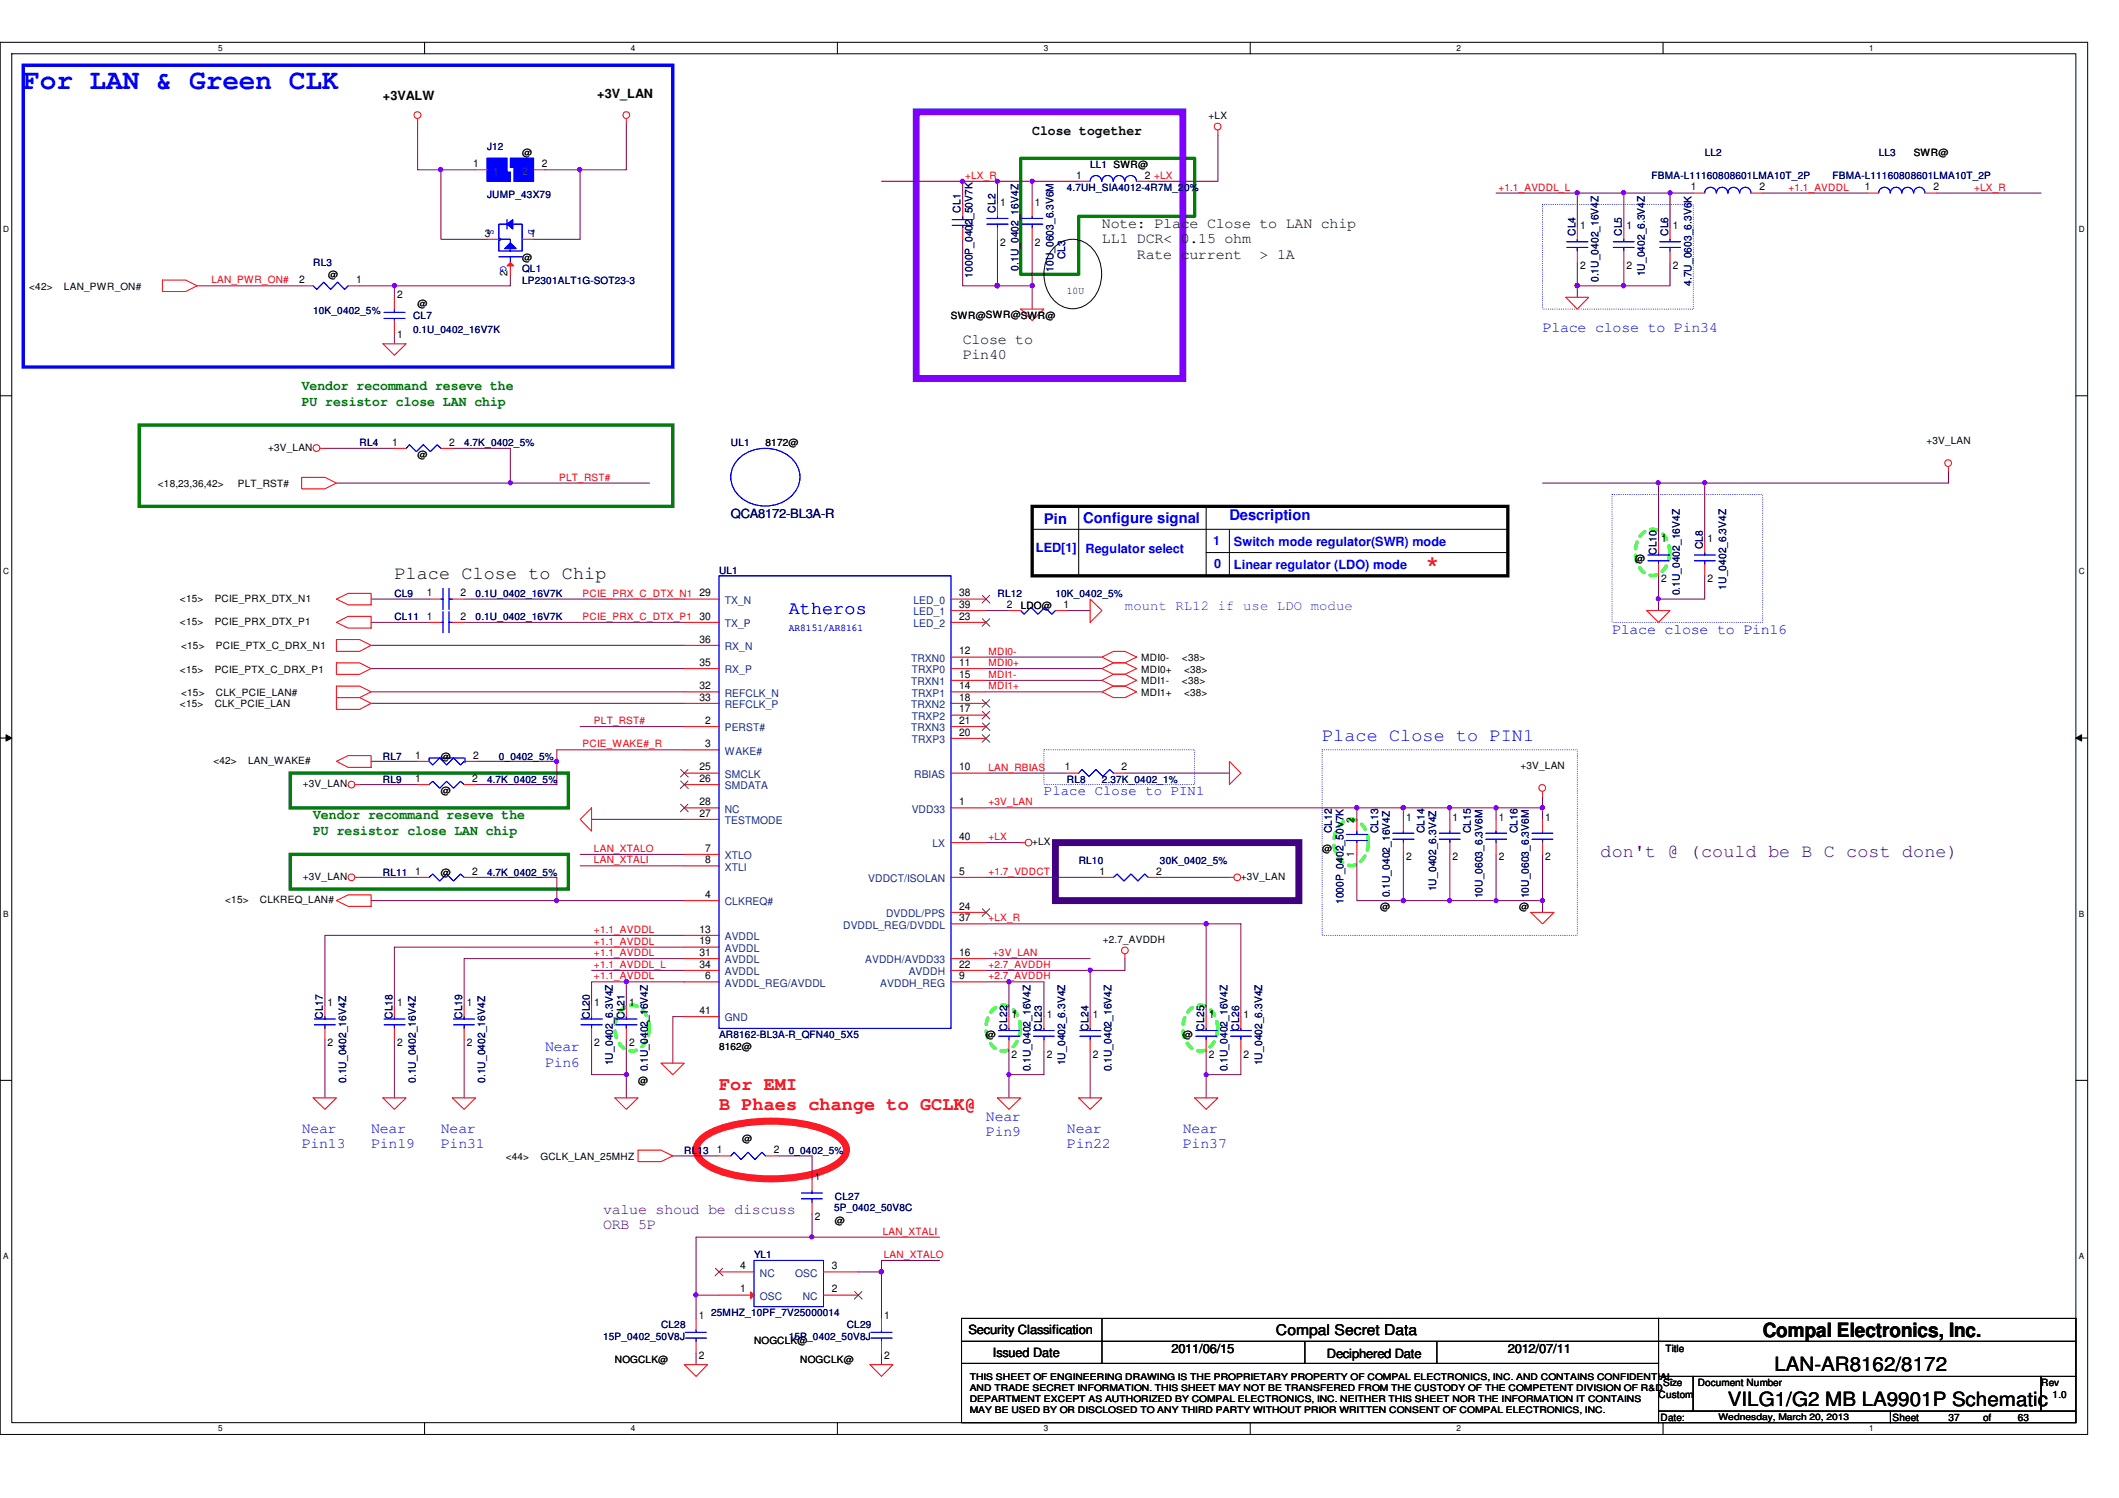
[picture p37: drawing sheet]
<svg xmlns="http://www.w3.org/2000/svg" width="297mm" height="210mm" viewBox="0 0 297 210" stroke-linecap="round" stroke-linejoin="round" font-family="sans-serif">
<defs><g id="words">
<text font-size="4.4" fill="#f00" x="200" y="81.3">*</text>
<text font-size="3.9" fill="#00f" x="3.3" y="12.4">For LAN &amp; Green CLK</text>
<g font-size="2.8">
<text x="247.1" y="187.3">Compal Electronics, Inc.</text>
<text x="242.2" y="197">VILG1/G2 MB LA9901P Schematic</text>
<text x="248.7" y="192.1">LAN-AR8162/8172</text>
</g>
<text font-size="2.6" x="55.3" y="81.2">Place Close to Chip</text>
<g font-size="2.6" fill="#00f">
<text x="110.6" y="86">Atheros</text>
<text x="185.3" y="103.9">Place Close to PIN1</text>
</g>
<text font-size="2.6" fill="#400080" x="224.4" y="120.1">don't @ (could be B C cost done)</text>
<g font-size="2.6" fill="#f00">
<text x="100.8" y="152.7">For EMI</text>
<text x="100.8" y="155.6">B Phaes change to GCLK@</text>
</g>
<g font-size="2.1">
<text x="154.5" y="31.9">Note: Place Close to LAN chip</text>
<text x="154.5" y="34.1">LL1 DCR&lt; 0.15 ohm</text>
<text x="159.4" y="36.2">Rate current</text>
<text x="176.6" y="36.2">&gt; 1A</text>
<text x="135" y="48.2">Close to</text>
<text x="135" y="50.3">Pin40</text>
<text x="178.9" y="187.1">Compal Secret Data</text>
</g>
<g font-size="2.1" fill="#00f">
<text x="216.2" y="46.5">Place close to Pin34</text>
<text x="146.3" y="73.5">Pin</text>
<text x="151.8" y="73.3">Configure signal</text>
<text x="172.3" y="72.9">Description</text>
<text x="226" y="88.8">Place close to Pin16</text>
<text x="76.4" y="147.3">Near</text>
<text x="76.4" y="149.5">Pin6</text>
<text x="42.3" y="158.7">Near</text>
<text x="42.3" y="160.9">Pin13</text>
<text x="52" y="158.7">Near</text>
<text x="52" y="160.9">Pin19</text>
<text x="61.8" y="158.7">Near</text>
<text x="61.8" y="160.9">Pin31</text>
<text x="138.2" y="157.1">Near</text>
<text x="138.2" y="159.2">Pin9</text>
<text x="149.6" y="158.7">Near</text>
<text x="149.6" y="160.9">Pin22</text>
<text x="165.8" y="158.7">Near</text>
<text x="165.8" y="160.9">Pin37</text>
</g>
<g font-size="2.1" fill="#400080">
<text x="84.5" y="170.1">value shoud be discuss</text>
<text x="84.5" y="172.3">ORB 5P</text>
</g>
<text font-size="1.9" x="144.7" y="18.9">Close together</text>
<g font-size="1.9" fill="#008000">
<text x="42.3" y="54.7">Vendor recommand reseve the</text>
<text x="42.3" y="56.9">PU resistor close LAN chip</text>
<text x="43.9" y="114.8">Vendor recommand reseve the</text>
<text x="43.9" y="117">PU resistor close LAN chip</text>
</g>
<text font-size="1.9" fill="#8000ff" x="157.7" y="85.5">mount RL12 if use LDO modue</text>
<text font-size="1.9" fill="#00f" x="146.3" y="111.5">Place Close to PIN1</text>
<g font-size="1.8">
<text x="53.7" y="14.1">+3VALW</text>
<text x="83.7" y="13.8">+3V_LAN</text>
<text x="135.8" y="187">Security Classification</text>
<text x="139.2" y="190.1">Issued Date</text>
<text x="164.2" y="189.6">2011/06/15</text>
<text x="186" y="190.2">Deciphered Date</text>
<text x="211.4" y="189.6">2012/07/11</text>
</g>
<text font-size="1.8" fill="#000080" x="102.4" y="72.6">QCA8172-BL3A-R</text>
<g font-size="1.8" fill="#00f">
<text x="145.2" y="77.3">LED[1]</text>
<text x="152.2" y="77.5">Regulator select</text>
<text x="170" y="76.3">1</text>
<text x="173" y="76.5">Switch mode regulator(SWR) mode</text>
<text x="170.2" y="79.6">0</text>
<text x="173" y="79.8">Linear regulator (LDO) mode</text>
</g>
<g font-size="1.5">
<text x="66.3" y="23.4">1</text>
<text x="75.9" y="23.4">2</text>
<text x="140.2" y="28.8">1</text>
<text x="145.1" y="28.8">1</text>
<text x="150.9" y="25">1</text>
<text x="160.5" y="25">2 +LX</text>
<text x="237" y="26.7">1</text>
<text x="246.6" y="26.7">2</text>
<text x="261.4" y="26.7">1</text>
<text x="271" y="26.7">2</text>
<text x="68" y="33.1">3</text>
<text x="74.3" y="33.1">1</text>
<text x="140.2" y="34.4">2</text>
<text x="145.1" y="34.4">2</text>
<text x="221.5" y="32">1</text>
<text x="228" y="32">1</text>
<text x="234.5" y="32">1</text>
<text x="41.9" y="39.7">2</text>
<text x="49.9" y="39.7">1</text>
<text x="55.7" y="41.8">2</text>
<text x="71.2" y="38.7" transform="rotate(-90 71.2 38.7)">2</text>
<text x="221.5" y="37.7">2</text>
<text x="228" y="37.7">2</text>
<text x="234.5" y="37.7">2</text>
<text x="55.7" y="47.4">1</text>
<text x="55" y="62.4">1</text>
<text x="62.9" y="62.4">2</text>
<text x="232.9" y="75.9">1</text>
<text x="239.3" y="75.9">1</text>
<text x="59.9" y="83.6">1</text>
<text x="64.6" y="83.6">2</text>
<text x="98" y="83.6">29</text>
<text x="134.4" y="83.6">38</text>
<text x="232.9" y="81.6">2</text>
<text x="239.3" y="81.6">2</text>
<text x="59.9" y="86.8">1</text>
<text x="64.6" y="86.8">2</text>
<text x="98" y="86.8">30</text>
<text x="134.4" y="85.2">39</text>
<text x="134.4" y="86.8">23</text>
<text x="141.1" y="85.2">2</text>
<text x="149.1" y="85.2">1</text>
<text x="98" y="93.3">35</text>
<text x="98" y="90">36</text>
<text x="134.4" y="91.7">12</text>
<text x="134.4" y="95">15</text>
<text x="134.4" y="93.3">11</text>
<text x="98" y="98.2">33</text>
<text x="98" y="96.6">32</text>
<text x="98.8" y="101.4">2</text>
<text x="134.4" y="98.2">18</text>
<text x="134.4" y="101.4">21</text>
<text x="134.4" y="96.6">14</text>
<text x="134.4" y="99.8">17</text>
<text x="58.2" y="106.3">1</text>
<text x="66.3" y="106.3">2</text>
<text x="98" y="107.9">25</text>
<text x="98.8" y="104.7">3</text>
<text x="134.4" y="107.9">10</text>
<text x="134.4" y="103.1">20</text>
<text x="149.3" y="107.9">1</text>
<text x="157.2" y="107.9">2</text>
<text x="58.2" y="109.6">1</text>
<text x="66.2" y="109.6">2</text>
<text x="98" y="112.8">28</text>
<text x="98" y="109.6">26</text>
<text x="134.4" y="112.8">1</text>
<text x="98" y="114.4">27</text>
<text x="98.8" y="119.3">7</text>
<text x="134.4" y="117.7">40</text>
<text x="189.8" y="115.3" transform="rotate(-90 189.8 115.3)">2</text>
<text x="197.1" y="115">1</text>
<text x="203.6" y="115">1</text>
<text x="210.1" y="115">1</text>
<text x="216.6" y="115">1</text>
<text x="58.2" y="122.6">1</text>
<text x="66.2" y="122.6">2</text>
<text x="98.8" y="125.8">4</text>
<text x="98.8" y="120.9">8</text>
<text x="134.4" y="122.6">5</text>
<text x="154.1" y="122.6">1</text>
<text x="162.1" y="122.6">2</text>
<text x="189.8" y="120" transform="rotate(-90 189.8 120)">1</text>
<text x="197.1" y="120.6">2</text>
<text x="203.6" y="120.6">2</text>
<text x="210.1" y="120.6">2</text>
<text x="216.6" y="120.6">2</text>
<text x="98" y="130.7">13</text>
<text x="134.4" y="127.5">24</text>
<text x="134.4" y="129.1">37</text>
<text x="98" y="133.9">31</text>
<text x="98" y="135.6">34</text>
<text x="98" y="132.3">19</text>
<text x="98.8" y="137.2">6</text>
<text x="134.4" y="137.2">9</text>
<text x="134.4" y="135.6">22</text>
<text x="134.4" y="133.9">16</text>
<text x="45.9" y="141">1</text>
<text x="55.7" y="141">1</text>
<text x="65.4" y="141">1</text>
<text x="83.3" y="141">1</text>
<text x="88.2" y="141">1</text>
<text x="98" y="142.1">41</text>
<text x="141.8" y="142.6">1</text>
<text x="146.7" y="142.6">1</text>
<text x="153.2" y="142.6">1</text>
<text x="169.5" y="142.6">1</text>
<text x="174.3" y="142.6">1</text>
<text x="45.9" y="146.6">2</text>
<text x="55.7" y="146.6">2</text>
<text x="65.4" y="146.6">2</text>
<text x="83.3" y="146.6">2</text>
<text x="88.2" y="146.6">2</text>
<text x="141.8" y="148.2">2</text>
<text x="146.7" y="148.2">2</text>
<text x="153.2" y="148.2">2</text>
<text x="169.5" y="148.2">2</text>
<text x="174.3" y="148.2">2</text>
<text x="100.5" y="161.6">1</text>
<text x="108.5" y="161.6">2</text>
<text x="114.2" y="165.4">1</text>
<text x="114.2" y="171">2</text>
<text x="103.8" y="177.8">4</text>
<text x="116.6" y="177.8">3</text>
<text x="98" y="184.9">1</text>
<text x="103.8" y="181.1">1</text>
<text x="116.6" y="181.1">2</text>
<text x="123.9" y="184.9">1</text>
<text x="98" y="190.5">2</text>
<text x="123.9" y="190.5">2</text>
</g>
<g font-size="1.5" fill="#004080">
<text x="69.1" y="24.5">1</text>
<text x="73.2" y="24.5">2</text>
<text x="101.6" y="87.9">TX_P</text>
<text x="101.6" y="84.6">TX_N</text>
<text x="128.1" y="84.6">LED_0</text>
<text x="128.1" y="86.2">LED_1</text>
<text x="128.1" y="87.9">LED_2</text>
<text x="101.6" y="94.4">RX_P</text>
<text x="101.6" y="91.1">RX_N</text>
<text x="127.7" y="92.8">TRXN0</text>
<text x="127.8" y="94.4">TRXP0</text>
<text x="101.6" y="99.2">REFCLK_P</text>
<text x="101.6" y="97.6">REFCLK_N</text>
<text x="127.7" y="96">TRXN1</text>
<text x="127.7" y="99.2">TRXN2</text>
<text x="127.8" y="97.6">TRXP1</text>
<text x="127.8" y="100.9">TRXP2</text>
<text x="101.6" y="105.7">WAKE#</text>
<text x="101.6" y="102.5">PERST#</text>
<text x="127.7" y="102.5">TRXN3</text>
<text x="127.8" y="104.1">TRXP3</text>
<text x="101.6" y="113.9">NC</text>
<text x="101.6" y="109">SMCLK</text>
<text x="101.6" y="110.6">SMDATA</text>
<text x="127.8" y="113.9">VDD33</text>
<text x="128.1" y="109">RBIAS</text>
<text x="101.6" y="115.5">TESTMODE</text>
<text x="130.7" y="118.7">LX</text>
<text x="101.6" y="120.4">XTLO</text>
<text x="101.6" y="122">XTLI</text>
<text x="121.7" y="123.6">VDDCT/ISOLAN</text>
<text x="101.6" y="126.9">CLKREQ#</text>
<text x="101.6" y="131.7">AVDDL</text>
<text x="118.2" y="130.1">DVDDL_REG/DVDDL</text>
<text x="124.2" y="128.5">DVDDL/PPS</text>
<text x="101.6" y="135">AVDDL</text>
<text x="101.6" y="136.7">AVDDL</text>
<text x="101.6" y="133.4">AVDDL</text>
<text x="121.3" y="135">AVDDH/AVDD33</text>
<text x="127.4" y="136.7">AVDDH</text>
<text x="101.6" y="138.3">AVDDL_REG/AVDDL</text>
<text x="101.6" y="143.1">GND</text>
<text x="123.4" y="138.3">AVDDH_REG</text>
<text x="106.5" y="178.9">NC</text>
<text x="111.5" y="178.9">OSC</text>
<text x="106.5" y="182.2">OSC</text>
<text x="112.5" y="182.2">NC</text>
</g>
<g font-size="1.4">
<text x="169.4" y="16.7">+LX</text>
<text x="73.2" y="21.9">@</text>
<text x="268.3" y="21.9">SWR@</text>
<text x="4.1" y="40.6">&lt;42&gt;</text>
<text x="9" y="40.6">LAN_PWR_ON#</text>
<text x="46" y="38.9">@</text>
<text x="73.2" y="36.5">@</text>
<text x="149.6" y="41.2">10U</text>
<text x="58.5" y="43">@</text>
<text x="133.3" y="44.7">SWR@SWR@SWR@</text>
<text x="37.6" y="63.2">+3V_LAN</text>
<text x="58.5" y="64.2">@</text>
<text x="107.3" y="62.5">8172@</text>
<text x="270" y="62.2">+3V_LAN</text>
<text x="22.1" y="68.2">&lt;18,23,36,42&gt;</text>
<text x="33.4" y="68.2">PLT_RST#</text>
<text x="229.2" y="78.8">@</text>
<text x="25.2" y="84.3">&lt;15&gt;</text>
<text x="25.2" y="87.6">&lt;15&gt;</text>
<text x="30.1" y="84.3">PCIE_PRX_DTX_N1</text>
<text x="30.1" y="87.6">PCIE_PRX_DTX_P1</text>
<text x="143.1" y="85.3">LDO@</text>
<text x="25.2" y="94.2">&lt;15&gt;</text>
<text x="25.4" y="91">&lt;15&gt;</text>
<text x="30.1" y="94.2">PCIE_PTX_C_DRX_P1</text>
<text x="30.3" y="91">PCIE_PTX_C_DRX_N1</text>
<text x="160" y="92.6">MDI0-</text>
<text x="160" y="94.2">MDI0+</text>
<text x="160" y="95.8">MDI1-</text>
<text x="165.7" y="92.6">&lt;38&gt;</text>
<text x="165.7" y="95.8">&lt;38&gt;</text>
<text x="166" y="94.2">&lt;38&gt;</text>
<text x="25.2" y="99.1">&lt;15&gt;</text>
<text x="25.4" y="97.5">&lt;15&gt;</text>
<text x="30.1" y="99.1">CLK_PCIE_LAN</text>
<text x="30.3" y="97.5">CLK_PCIE_LAN#</text>
<text x="160" y="97.5">MDI1+</text>
<text x="166" y="97.5">&lt;38&gt;</text>
<text x="29.9" y="107.1">&lt;42&gt;</text>
<text x="34.8" y="107.1">LAN_WAKE#</text>
<text x="61.8" y="106.4">@</text>
<text x="213.1" y="107.7">+3V_LAN</text>
<text x="42.5" y="110.3">+3V_LAN</text>
<text x="61.8" y="111.3">@</text>
<text x="144.7" y="118.4">+LX</text>
<text x="185.3" y="119.4">@</text>
<text x="42.5" y="123.3">+3V_LAN</text>
<text x="61.8" y="122.7">@</text>
<text x="173.9" y="123.3">+3V_LAN</text>
<text x="31.6" y="126.6">&lt;15&gt;</text>
<text x="36.4" y="126.6">CLKREQ_LAN#</text>
<text x="193.5" y="127.6">@</text>
<text x="213" y="127.6">@</text>
<text x="154.6" y="132.1">+2.7_AVDDH</text>
<text x="100.8" y="147.1">8162@</text>
<text x="138.2" y="145.5">@</text>
<text x="165.8" y="145.5">@</text>
<text x="89.4" y="151.9">@</text>
<text x="104.1" y="160.1">@</text>
<text x="70.9" y="162.5">&lt;44&gt;</text>
<text x="75.8" y="162.5">GCLK_LAN_25MHZ</text>
<text x="117" y="171.4">@</text>
<text x="86.2" y="191">NOGCLK@</text>
<text x="105.7" y="188.3">NOGCLK@</text>
<text x="112.2" y="191">NOGCLK@</text>
<text x="233.5" y="189.5">Title</text>
<text x="232.5" y="195.8">Custom</text>
<text x="233.1" y="194.2">Size</text>
<text x="238" y="194.2">Document Number</text>
<text x="286.1" y="194.2">Rev</text>
<text x="287.7" y="195.8">1.0</text>
<text x="232.8" y="199.1">Date:</text>
<text x="265.3" y="199.1">Sheet</text>
<text x="273.1" y="199.1">37</text>
<text x="278" y="199.1">of</text>
<text x="282.9" y="199.1">63</text>
</g>
<g font-size="1.4" fill="#000080">
<text x="68.3" y="21.1">J12</text>
<text x="152.8" y="23.5">LL1 SWR@</text>
<text x="239" y="21.9">LL2</text>
<text x="263.4" y="21.9">LL3</text>
<text x="68.3" y="27.7">JUMP_43X79</text>
<text x="134.7" y="29.8" transform="rotate(-90 134.7 29.8)">CL1</text>
<text x="139.6" y="29.8" transform="rotate(-90 139.6 29.8)">CL2</text>
<text x="149.6" y="26.8">4.7UH_SIA4012-4R7M_20%</text>
<text x="231.5" y="25.1">FBMA-L11160808601LMA10T_2P</text>
<text x="256.9" y="25.1">FBMA-L11160808601LMA10T_2P</text>
<text x="220.8" y="33.1" transform="rotate(-90 220.8 33.1)">CL4</text>
<text x="227.3" y="33.1" transform="rotate(-90 227.3 33.1)">CL5</text>
<text x="233.8" y="33.1" transform="rotate(-90 233.8 33.1)">CL6</text>
<text x="43.9" y="37.3">RL3</text>
<text x="73.2" y="38.1">QL1</text>
<text x="73.2" y="39.8">LP2301ALT1G-SOT23-3</text>
<text x="136.3" y="38.9" transform="rotate(-90 136.3 38.9)">1000P_0402_50V7K</text>
<text x="142.8" y="37.9" transform="rotate(-90 142.8 37.9)">0.1U_0402_16V4Z</text>
<text x="147.7" y="38.1" transform="rotate(-90 147.7 38.1)">10U_0603_6.3V6M</text>
<text x="149.3" y="36.3" transform="rotate(-90 149.3 36.3)">CL3</text>
<text x="224.1" y="39.5" transform="rotate(-90 224.1 39.5)">0.1U_0402_16V4Z</text>
<text x="230.6" y="38.7" transform="rotate(-90 230.6 38.7)">1U_0402_6.3V4Z</text>
<text x="237.1" y="40" transform="rotate(-90 237.1 40)">4.7U_0603_6.3V6K</text>
<text x="43.9" y="44">10K_0402_5%</text>
<text x="57.9" y="44.7">CL7</text>
<text x="57.9" y="46.6">0.1U_0402_16V7K</text>
<text x="50.4" y="62.5">RL4</text>
<text x="65.1" y="62.5">4.7K_0402_5%</text>
<text x="102.4" y="62.5">UL1</text>
<text x="232.2" y="77.8" transform="rotate(-90 232.2 77.8)">CL10</text>
<text x="238.7" y="77" transform="rotate(-90 238.7 77)">CL8</text>
<text x="55.3" y="83.7">CL9</text>
<text x="66.7" y="83.7">0.1U_0402_16V7K</text>
<text x="100.8" y="80.4">UL1</text>
<text x="139.8" y="83.7">RL12</text>
<text x="147.9" y="83.7">10K_0402_5%</text>
<text x="235.5" y="83.4" transform="rotate(-90 235.5 83.4)">0.1U_0402_16V4Z</text>
<text x="242" y="82.6" transform="rotate(-90 242 82.6)">1U_0402_6.3V4Z</text>
<text x="55.3" y="86.9">CL11</text>
<text x="66.7" y="86.9">0.1U_0402_16V7K</text>
<text x="53.7" y="106.4">RL7</text>
<text x="69.9" y="106.4">0_0402_5%</text>
<text x="53.7" y="109.7">RL9</text>
<text x="68.3" y="109.7">4.7K_0402_5%</text>
<text x="149.6" y="109.7">RL8</text>
<text x="154.5" y="109.7">2.37K_0402_1%</text>
<text x="186.7" y="116.8" transform="rotate(-90 186.7 116.8)">CL12</text>
<text x="193.2" y="116.8" transform="rotate(-90 193.2 116.8)">CL13</text>
<text x="199.7" y="116.8" transform="rotate(-90 199.7 116.8)">CL14</text>
<text x="206.2" y="116.8" transform="rotate(-90 206.2 116.8)">CL15</text>
<text x="212.7" y="116.8" transform="rotate(-90 212.7 116.8)">CL16</text>
<text x="53.7" y="122.7">RL11</text>
<text x="68.3" y="122.7">4.7K_0402_5%</text>
<text x="151.2" y="121.1">RL10</text>
<text x="162.6" y="121.1">30K_0402_5%</text>
<text x="194.8" y="125.7" transform="rotate(-90 194.8 125.7)">0.1U_0402_16V4Z</text>
<text x="201.3" y="124.9" transform="rotate(-90 201.3 124.9)">1U_0402_6.3V4Z</text>
<text x="207.8" y="125.9" transform="rotate(-90 207.8 125.9)">10U_0603_6.3V6M</text>
<text x="214.3" y="125.9" transform="rotate(-90 214.3 125.9)">10U_0603_6.3V6M</text>
<text x="188.3" y="126.7" transform="rotate(-90 188.3 126.7)">1000P_0402_50V7K</text>
<text x="45.3" y="142.8" transform="rotate(-90 45.3 142.8)">CL17</text>
<text x="55" y="142.8" transform="rotate(-90 55 142.8)">CL18</text>
<text x="64.8" y="142.8" transform="rotate(-90 64.8 142.8)">CL19</text>
<text x="82.7" y="142.8" transform="rotate(-90 82.7 142.8)">CL20</text>
<text x="87.5" y="142.8" transform="rotate(-90 87.5 142.8)">CL21</text>
<text x="85.9" y="149.3" transform="rotate(-90 85.9 149.3)">1U_0402_6.3V4Z</text>
<text x="100.8" y="145.5">AR8162-BL3A-R_QFN40_5X5</text>
<text x="141.2" y="144.4" transform="rotate(-90 141.2 144.4)">CL22</text>
<text x="146" y="144.4" transform="rotate(-90 146 144.4)">CL23</text>
<text x="149.3" y="149.3" transform="rotate(-90 149.3 149.3)">1U_0402_6.3V4Z</text>
<text x="152.6" y="144.4" transform="rotate(-90 152.6 144.4)">CL24</text>
<text x="168.8" y="144.4" transform="rotate(-90 168.8 144.4)">CL25</text>
<text x="173.7" y="144.4" transform="rotate(-90 173.7 144.4)">CL26</text>
<text x="176.9" y="149.3" transform="rotate(-90 176.9 149.3)">1U_0402_6.3V4Z</text>
<text x="48.5" y="151.7" transform="rotate(-90 48.5 151.7)">0.1U_0402_16V4Z</text>
<text x="58.3" y="151.7" transform="rotate(-90 58.3 151.7)">0.1U_0402_16V4Z</text>
<text x="68" y="151.7" transform="rotate(-90 68 151.7)">0.1U_0402_16V4Z</text>
<text x="90.8" y="150.1" transform="rotate(-90 90.8 150.1)">0.1U_0402_16V4Z</text>
<text x="144.4" y="150.1" transform="rotate(-90 144.4 150.1)">0.1U_0402_16V4Z</text>
<text x="155.8" y="150.1" transform="rotate(-90 155.8 150.1)">0.1U_0402_16V4Z</text>
<text x="172.1" y="150.1" transform="rotate(-90 172.1 150.1)">0.1U_0402_16V4Z</text>
<text x="95.9" y="161.7">RL13</text>
<text x="110.6" y="161.7">0_0402_5%</text>
<text x="116.9" y="169.7">5P_0402_50V8C</text>
<text x="117" y="168.2">CL27</text>
<text x="105.7" y="176.3">YL1</text>
<text x="99.7" y="184.4">25MHZ_10PF_7V25000014</text>
<text x="84.5" y="187.7">15P_0402_50V8J</text>
<text x="92.7" y="186.1">CL28</text>
<text x="110.6" y="187.7">15P_0402_50V8J</text>
<text x="118.7" y="186.1">CL29</text>
</g>
<g font-size="1.4" fill="#f00">
<text x="135.3" y="25.1">+LX_R</text>
<text x="210.1" y="26.7">+1.1_AVDDL_L</text>
<text x="250.7" y="26.7">+1.1_AVDDL</text>
<text x="276.7" y="26.7">+LX_R</text>
<text x="29.6" y="39.7">LAN_PWR_ON#</text>
<text x="78.4" y="67.4">PLT_RST#</text>
<text x="81.7" y="83.6">PCIE_PRX_C_DTX_N1</text>
<text x="81.7" y="86.9">PCIE_PRX_C_DTX_P1</text>
<text x="138.6" y="93.3">MDI0+</text>
<text x="138.6" y="91.7">MDI0-</text>
<text x="138.6" y="95">MDI1-</text>
<text x="83.3" y="101.5">PLT_RST#</text>
<text x="138.6" y="96.6">MDI1+</text>
<text x="81.7" y="104.7">PCIE_WAKE#_R</text>
<text x="138.6" y="108">LAN_RBIAS</text>
<text x="138.6" y="112.9">+3V_LAN</text>
<text x="83.3" y="119.4">LAN_XTALO</text>
<text x="138.6" y="117.7">+LX</text>
<text x="83.3" y="121">LAN_XTALI</text>
<text x="138.6" y="122.6">+1.7_VDDCT</text>
<text x="83.3" y="130.7">+1.1_AVDDL</text>
<text x="138.6" y="129.1">+LX_R</text>
<text x="83.3" y="134">+1.1_AVDDL</text>
<text x="83.3" y="135.6">+1.1_AVDDL_L</text>
<text x="83.3" y="137.2">+1.1_AVDDL</text>
<text x="83.3" y="132.4">+1.1_AVDDL</text>
<text x="138.6" y="135.6">+2.7_AVDDH</text>
<text x="138.6" y="137.2">+2.7_AVDDH</text>
<text x="139.2" y="134">+3V_LAN</text>
<text x="123.7" y="173">LAN_XTALI</text>
<text x="123.9" y="176.3">LAN_XTALO</text>
</g>
<g font-size="1.4" fill="#00f">
<text x="68.4" y="32.1" transform="rotate(90 68.4 32.1)">S</text>
<text x="74.1" y="32.1" transform="rotate(90 74.1 32.1)">D</text>
<text x="70.1" y="37.3" transform="rotate(90 70.1 37.3)">G</text>
<text x="110.6" y="88.4">AR8151/AR8161</text>
</g>
<g font-size="1.3">
<text x="135.9" y="193.4">THIS SHEET OF ENGINEERING DRAWING IS THE PROPRIETARY PROPERTY OF COMPAL ELECTRONICS, INC. AND CONTAINS CONFIDENTIAL</text>
<text x="135.9" y="194.9">AND TRADE SECRET INFORMATION. THIS SHEET MAY NOT BE TRANSFERED FROM THE CUSTODY OF THE COMPETENT DIVISION OF R&amp;D</text>
<text x="135.9" y="196.4">DEPARTMENT EXCEPT AS AUTHORIZED BY COMPAL ELECTRONICS, INC. NEITHER THIS SHEET NOR THE INFORMATION IT CONTAINS</text>
<text x="135.9" y="198">MAY BE USED BY OR DISCLOSED TO ANY THIRD PARTY WITHOUT PRIOR WRITTEN CONSENT OF COMPAL ELECTRONICS, INC.</text>
<text x="240.9" y="198.9">Wednesday, March 20, 2013</text>
</g>
<g font-size="1.2">
<text x="30.6" y="7.2">5</text>
<text x="88.4" y="7.2">4</text>
<text x="146.3" y="7.2">3</text>
<text x="204.2" y="7.2">2</text>
<text x="262" y="7.2">1</text>
<text x=".5" y="32.6">D</text>
<text x="291.4" y="32.6">D</text>
<text x=".5" y="80.5">C</text>
<text x="291.4" y="80.5">C</text>
<text x=".5" y="128.4">B</text>
<text x="291.4" y="128.4">B</text>
<text x=".5" y="176.4">A</text>
<text x="291.4" y="176.4">A</text>
<text x="30.6" y="200.6">5</text>
<text x="88.4" y="200.6">4</text>
<text x="146.3" y="200.6">3</text>
<text x="204.2" y="200.6">2</text>
<text x="262" y="200.6">1</text>
</g>
</g></defs>
<path d="M0 5.9h292.6v195.1h-292.6zM1.6 7.5h289.4v191.8h-289.4z" fill="none" stroke="#000" stroke-width=".14"/>
<g fill="#fff">
<path d="M30.6 6.1h.6v1.3h-.6z"/>
<path d="M30.6 199.5h.6v1.3h-.6z"/>
</g>
<path d="M59.5 5.9v1.6M59.5 199.3v1.7" fill="none" stroke="#000" stroke-width=".14"/>
<g fill="#fff">
<path d="M88.4 6.1h.6v1.3h-.6z"/>
<path d="M88.4 199.5h.6v1.3h-.6z"/>
</g>
<path d="M117.4 5.9v1.6M117.4 199.3v1.7" fill="none" stroke="#000" stroke-width=".14"/>
<g fill="#fff">
<path d="M146.3 6.1h.6v1.3h-.6z"/>
<path d="M146.3 199.5h.6v1.3h-.6z"/>
</g>
<path d="M175.3 5.9v1.6M175.3 199.3v1.7" fill="none" stroke="#000" stroke-width=".14"/>
<g fill="#fff">
<path d="M204.2 6.1h.6v1.3h-.6z"/>
<path d="M204.2 199.5h.6v1.3h-.6z"/>
</g>
<path d="M233.1 5.9v1.6M233.1 199.3v1.7" fill="none" stroke="#000" stroke-width=".14"/>
<g fill="#fff">
<path d="M262 6.1h.6v1.3h-.6z"/>
<path d="M262 199.5h.6v1.3h-.6z"/>
<path d="M.5 31.5h.8v1.3h-.8z"/>
<path d="M291.4 31.5h.8v1.3h-.8z"/>
<path d="M.5 79.4h.8v1.3h-.8z"/>
<path d="M291.4 79.4h.8v1.3h-.8z"/>
</g>
<path d="M0 55.5h1.6M291 55.5h1.6" fill="none" stroke="#000" stroke-width=".14"/>
<g fill="#fff">
<path d="M.5 127.4h.7v1.3h-.7z"/>
<path d="M291.4 127.4h.7v1.3h-.7z"/>
</g>
<path d="M0 103.4h1.6M.8 103l.8 .4-.8 .4zM291 103.4h1.6M291 103.4l.8-.4v.8z" fill="none" stroke="#000" stroke-width=".14"/>
<path d="M.8 103l.8 .4-.8 .4zM291 103.4l.8-.4v.8z" fill="#000"/>
<g fill="#fff">
<path d="M.5 175.3h.7v1.4h-.7z"/>
<path d="M291.4 175.3h.7v1.4h-.7z"/>
</g>
<path d="M147.8 34.7a3.7 3.7 0 0 1 6.1 1.2 5.3 5.3 0 0 1-2.1 7.1 3.7 3.7 0 0 1-4.9-2.2 5.6 5.6 0 0 1 .9-6.1zM144.7 74.2h66.7M151.2 71v9.7M169.1 77.4h42.3M169.1 71v9.7M172.3 74.2v6.5M0 151.4h1.6M291 151.4h1.6" fill="none" stroke="#000" stroke-width=".14"/>
<path d="M3.3 9.1h91v42.3h-91z" fill="none" stroke="#00f" stroke-width=".47"/>
<path d="M216.2 28.7h21.2v14.6h-21.2zM226 69.3h21.1v17.9h-21.1zM146.3 105.1h21.2v4.8h-21.2zM185.3 105.1h35.8v26h-35.8z" fill="none" stroke="#00f" stroke-width=".14" stroke-dasharray="0 .3"/>
<path d="M143.1 22.2h24.4v8.1h-16.3v8.1h-8.1zM19.5 59.6h74.8v11.4h-74.8zM40.7 108.3h39v4.9h-39zM40.7 119.7h39v4.9h-39z" fill="none" stroke="#008000" stroke-width=".47"/>
<path d="M128.4 15.7h37.4v37.3h-37.4z" fill="none" stroke="#8000ff" stroke-width=".97"/>
<path d="M148 118.1h34.1v8.1h-34.1z" fill="none" stroke="#400080" stroke-width=".97"/>
<path d="M230.1 74.9a2.03 2.03 0 0 1 3.4 .5 3.9 3.9 0 0 1-.8 4.9 2.02 2.02 0 0 1-2.9-.9 4.1 4.1 0 0 1 .3-4.5zM187.9 115.5a2.03 2.03 0 0 1 3.4 .5 3.9 3.9 0 0 1-.9 4.9 2.02 2.02 0 0 1-2.9-.8 4.1 4.1 0 0 1 .4-4.6zM87.1 141.5a2.03 2.03 0 0 1 3.4 .5 3.8 3.8 0 0 1-.8 4.9 2.03 2.03 0 0 1-3-.8 4 4 0 0 1 .4-4.6zM139.1 141.5a2.03 2.03 0 0 1 3.4 .5 3.8 3.8 0 0 1-.8 4.9 2.03 2.03 0 0 1-3-.8 4 4 0 0 1 .4-4.6zM166.7 141.5a2.07 2.07 0 0 1 3.4 .5 3.8 3.8 0 0 1-.8 4.9 2.05 2.05 0 0 1-3-.8 4 4 0 0 1 .4-4.6z" fill="none" stroke="#0f0" stroke-width=".47" stroke-dasharray=".9 .9"/>
<path d="M98.6 159.4a13.2 13.2 0 0 1 6.5-2.1 23.2 23.2 0 0 1 11 1.2 4.4 4.4 0 0 1 2.4 2 2.01 2.01 0 0 1-.8 2.3 13.3 13.3 0 0 1-6.5 2.2 22.8 22.8 0 0 1-11-1.2 4.4 4.4 0 0 1-2.5-2.1 2 2 0 0 1 .9-2.3z" fill="none" stroke="#f00" stroke-width=".97"/>
<path d="M144.7 71h66.7v9.7h-66.7z" fill="none" stroke="#000" stroke-width=".47"/>
<path d="M58.5 17.3v6.5h8.2M87.8 17.3v6.5h-6.5M55.3 46.6v1.6M55.3 40h16.2" fill="none" stroke="#800040" stroke-width=".14"/>
<circle cx="55.3" cy="40" r=".31" fill="#f0f"/>
<circle cx="55.3" cy="40" r=".31" fill="none" stroke="#f0f" stroke-width=".14"/>
<path d="M61.8 23.8v9.7h6.5" fill="none" stroke="#800040" stroke-width=".14"/>
<circle cx="61.7" cy="23.8" r=".31" fill="#f0f"/>
<circle cx="61.7" cy="23.8" r=".31" fill="none" stroke="#f0f" stroke-width=".14"/>
<path d="M71.5 38.4v1.6M81.3 23.8v9.7M27.6 40h14.7" fill="none" stroke="#800040" stroke-width=".14"/>
<circle cx="81.3" cy="23.8" r=".31" fill="#f0f"/>
<circle cx="81.3" cy="23.8" r=".31" fill="none" stroke="#f0f" stroke-width=".14"/>
<path d="M74.8 33.5h6.5M76.4 23.8h4.9M50.4 40h4.9v1.7M97.6 173.4v8.1M97.6 181.5v3.2M97.6 181.5h3.2" fill="none" stroke="#800040" stroke-width=".14"/>
<circle cx="97.5" cy="181.4" r=".3" fill="#f0f"/>
<circle cx="97.5" cy="181.4" r=".3" fill="none" stroke="#f0f" stroke-width=".14"/>
<path d="M123.6 176.6h8.1M123.6 178.2v6.5M97.6 189.6v1.6" fill="none" stroke="#800040" stroke-width=".14"/>
<circle cx="123.5" cy="178.2" r=".32" fill="#f0f"/>
<circle cx="123.5" cy="178.2" r=".32" fill="none" stroke="#f0f" stroke-width=".14"/>
<path d="M113.8 173.4h17.9M123.6 189.6v1.6" fill="none" stroke="#800040" stroke-width=".14"/>
<circle cx="113.8" cy="173.3" r=".3" fill="#f0f"/>
<circle cx="113.8" cy="173.3" r=".3" fill="none" stroke="#f0f" stroke-width=".14"/>
<path d="M141.4 137.6h4.9M169.1 147.3v3.3M94.3 162h6.5M108.9 162h4.9v3.2M113.8 170.1v3.3h-16.2M123.6 176.6v1.6h-3.3" fill="none" stroke="#800040" stroke-width=".14"/>
<circle cx="141.4" cy="137.6" r=".31" fill="#f0f"/>
<circle cx="141.4" cy="137.6" r=".31" fill="none" stroke="#f0f" stroke-width=".14"/>
<path d="M234.1 36.8v3.2M71.5 67.7h19.6" fill="none" stroke="#800040" stroke-width=".14"/>
<circle cx="71.5" cy="67.6" r=".3" fill="#f0f"/>
<circle cx="71.5" cy="67.6" r=".3" fill="none" stroke="#f0f" stroke-width=".14"/>
<g fill="none" stroke="#800040" stroke-width=".14">
<path d="M139.8 33.5v6.5M144.7 33.5v6.5M221.1 40h6.5M63.4 62.8h8.1v4.9h-24.3M52 83.9h8.2M52 87.2h8.2M65.1 83.9h30.8M65.1 87.2h30.8M52 106.7h6.5M78.1 106.7v3.2M50.4 122.9h8.1M65.1 134.3h30.8"/>
<path d="M66.7 122.9h11.4M141.4 150.6v3.2"/>
</g>
<circle cx="227.6" cy="40" r=".31" fill="#f0f"/>
<circle cx="227.6" cy="40" r=".31" fill="none" stroke="#f0f" stroke-width=".14"/>
<circle cx="221.1" cy="40" r=".32" fill="#f0f"/>
<circle cx="221.1" cy="40" r=".32" fill="none" stroke="#f0f" stroke-width=".14"/>
<path d="M221.1 36.8v3.2M135 40h4.8" fill="none" stroke="#800040" stroke-width=".14"/>
<circle cx="139.8" cy="40" r=".32" fill="#f0f"/>
<circle cx="139.8" cy="40" r=".32" fill="none" stroke="#f0f" stroke-width=".14"/>
<path d="M135 33.5v6.5M139.8 25.4v3.3M144.7 25.4h6.5" fill="none" stroke="#800040" stroke-width=".14"/>
<circle cx="144.7" cy="25.4" r=".3" fill="#f0f"/>
<circle cx="144.7" cy="25.4" r=".3" fill="none" stroke="#f0f" stroke-width=".14"/>
<path d="M135 25.4h4.8M144.7 25.4v3.3" fill="none" stroke="#800040" stroke-width=".14"/>
<circle cx="134.9" cy="25.4" r=".3" fill="#f0f"/>
<circle cx="134.9" cy="25.4" r=".3" fill="none" stroke="#f0f" stroke-width=".14"/>
<path d="M135 25.4v3.3M139.8 25.4h4.9M160.9 25.4h9.8" fill="none" stroke="#800040" stroke-width=".14"/>
<circle cx="139.8" cy="25.4" r=".31" fill="#f0f"/>
<circle cx="139.8" cy="25.4" r=".31" fill="none" stroke="#f0f" stroke-width=".14"/>
<g fill="none" stroke="#800040" stroke-width=".14">
<path d="M170.7 18.9v6.5M52 90.4h43.9M52 93.7h43.9M138.2 96.9h16.3M138.2 93.7h16.3M138.2 92.1h16.3M138.2 95.3h16.3M78.1 105.1h17.8M81.3 119.7h14.6M81.3 101.8h14.6M82.9 114.8h13M138.2 118.1h4.9"/>
<path d="M190.2 113.2h6.5M216.2 119.7v6.5M65.1 134.3v6.5M81.3 121.3h14.6M138.2 134.3h14.6"/>
</g>
<circle cx="190.2" cy="113.2" r=".31" fill="#f0f"/>
<circle cx="190.2" cy="113.2" r=".31" fill="none" stroke="#f0f" stroke-width=".14"/>
<path d="M52 96.9h43.9M52 98.6h43.9M232.5 83.9v1.7M138.2 108.3h11.4M157.7 108.3h14.6M196.7 119.7v6.5M196.7 113.2v1.6M216.2 111.6v1.6M82.9 136h13M152.8 136v6.5M216.2 126.2v1.6M95.9 142.5h-1.6v6.5" fill="none" stroke="#800040" stroke-width=".14"/>
<circle cx="232.4" cy="83.9" r=".3" fill="#f0f"/>
<circle cx="232.4" cy="83.9" r=".3" fill="none" stroke="#f0f" stroke-width=".14"/>
<path d="M232.5 67.7v8.1M239 67.7v8.1" fill="none" stroke="#800040" stroke-width=".14"/>
<circle cx="239" cy="67.6" r=".3" fill="#f0f"/>
<circle cx="239" cy="67.6" r=".3" fill="none" stroke="#f0f" stroke-width=".14"/>
<path d="M232.5 67.7h6.5" fill="none" stroke="#800040" stroke-width=".14"/>
<circle cx="232.4" cy="67.6" r=".3" fill="#f0f"/>
<circle cx="232.4" cy="67.6" r=".3" fill="none" stroke="#f0f" stroke-width=".14"/>
<path d="M232.5 80.7v3.2h6.5v-3.2M87.8 150.6v3.2" fill="none" stroke="#800040" stroke-width=".14"/>
<circle cx="87.8" cy="150.6" r=".3" fill="#f0f"/>
<circle cx="87.8" cy="150.6" r=".3" fill="none" stroke="#f0f" stroke-width=".14"/>
<path d="M216.2 67.7h16.3M273.1 66v1.7h-34.1M82.9 137.6v3.2M87.8 137.6v3.2M82.9 145.7v4.9h4.9v-4.9M141.4 147.3v3.3h4.9v-3.3" fill="none" stroke="#800040" stroke-width=".14"/>
<circle cx="141.4" cy="150.6" r=".3" fill="#f0f"/>
<circle cx="141.4" cy="150.6" r=".3" fill="none" stroke="#f0f" stroke-width=".14"/>
<path d="M123.6 25.4h11.4M227.6 36.8v3.2h6.5M66.7 109.9h11.4M82.9 137.6h4.9M138.2 136h14.6M55.3 145.7v8.1" fill="none" stroke="#800040" stroke-width=".14"/>
<circle cx="152.8" cy="135.9" r=".3" fill="#f0f"/>
<circle cx="152.8" cy="135.9" r=".3" fill="none" stroke="#f0f" stroke-width=".14"/>
<path d="M234.1 27.1h3.3M247.1 27.1h14.6M271.5 27.1h14.6M216.2 113.2v1.6M95.9 131.1h-50.4v9.7M95.9 132.7h-40.6v8.1M146.3 137.6v4.9M45.5 145.7v8.1M65.1 145.7v8.1M152.8 147.3v6.5" fill="none" stroke="#800040" stroke-width=".14"/>
<circle cx="234.1" cy="27" r=".3" fill="#f0f"/>
<circle cx="234.1" cy="27" r=".3" fill="none" stroke="#f0f" stroke-width=".14"/>
<path d="M221.1 27.1v4.8M221.1 40v1.7" fill="none" stroke="#800040" stroke-width=".14"/>
<circle cx="221.1" cy="27" r=".31" fill="#f0f"/>
<circle cx="221.1" cy="27" r=".31" fill="none" stroke="#f0f" stroke-width=".14"/>
<path d="M209.7 27.1h11.4M227.6 27.1v4.8M138.2 129.5h30.9M169.1 129.5v13M169.1 129.5h4.8v13" fill="none" stroke="#800040" stroke-width=".14"/>
<circle cx="169.1" cy="129.4" r=".31" fill="#f0f"/>
<circle cx="169.1" cy="129.4" r=".31" fill="none" stroke="#f0f" stroke-width=".14"/>
<path d="M169.1 150.6v3.2" fill="none" stroke="#800040" stroke-width=".14"/>
<circle cx="169.1" cy="150.6" r=".3" fill="#f0f"/>
<circle cx="169.1" cy="150.6" r=".3" fill="none" stroke="#f0f" stroke-width=".14"/>
<path d="M209.7 113.2h6.5M78.1 122.9v3.3h-26.1M173.9 147.3v3.3h-4.8" fill="none" stroke="#800040" stroke-width=".14"/>
<circle cx="216.2" cy="113.2" r=".31" fill="#f0f"/>
<circle cx="216.2" cy="113.2" r=".31" fill="none" stroke="#f0f" stroke-width=".14"/>
<path d="M209.7 126.2h6.5" fill="none" stroke="#800040" stroke-width=".14"/>
<circle cx="216.2" cy="126.2" r=".3" fill="#f0f"/>
<circle cx="216.2" cy="126.2" r=".3" fill="none" stroke="#f0f" stroke-width=".14"/>
<path d="M50.4 109.9h8.1M78.1 126.2h17.8" fill="none" stroke="#800040" stroke-width=".14"/>
<circle cx="78" cy="126.2" r=".3" fill="#f0f"/>
<circle cx="78" cy="126.2" r=".3" fill="none" stroke="#f0f" stroke-width=".14"/>
<path d="M144.7 40v3.3M138.2 113.2h52v1.6" fill="none" stroke="#800040" stroke-width=".14"/>
<circle cx="144.7" cy="40" r=".31" fill="#f0f"/>
<circle cx="144.7" cy="40" r=".31" fill="none" stroke="#f0f" stroke-width=".14"/>
<path d="M196.7 113.2h6.5v1.6M203.2 119.7v6.5" fill="none" stroke="#800040" stroke-width=".14"/>
<circle cx="196.7" cy="113.2" r=".32" fill="#f0f"/>
<circle cx="196.7" cy="113.2" r=".32" fill="none" stroke="#f0f" stroke-width=".14"/>
<path d="M196.7 126.2h6.5" fill="none" stroke="#800040" stroke-width=".14"/>
<circle cx="196.7" cy="126.2" r=".31" fill="#f0f"/>
<circle cx="196.7" cy="126.2" r=".31" fill="none" stroke="#f0f" stroke-width=".14"/>
<path d="M227.6 27.1h6.5v4.8M190.2 119.7v6.5h6.5M141.4 137.6v4.9" fill="none" stroke="#800040" stroke-width=".14"/>
<circle cx="227.6" cy="27" r=".3" fill="#f0f"/>
<circle cx="227.6" cy="27" r=".3" fill="none" stroke="#f0f" stroke-width=".14"/>
<path d="M209.7 119.7v6.5M138.2 137.6h3.2" fill="none" stroke="#800040" stroke-width=".14"/>
<circle cx="209.7" cy="126.2" r=".3" fill="#f0f"/>
<circle cx="209.7" cy="126.2" r=".3" fill="none" stroke="#f0f" stroke-width=".14"/>
<path d="M209.7 113.2v1.6" fill="none" stroke="#800040" stroke-width=".14"/>
<circle cx="209.7" cy="113.2" r=".31" fill="#f0f"/>
<circle cx="209.7" cy="113.2" r=".31" fill="none" stroke="#f0f" stroke-width=".14"/>
<path d="M203.2 113.2h6.5" fill="none" stroke="#800040" stroke-width=".14"/>
<circle cx="203.2" cy="113.2" r=".31" fill="#f0f"/>
<circle cx="203.2" cy="113.2" r=".31" fill="none" stroke="#f0f" stroke-width=".14"/>
<path d="M203.2 126.2h6.5" fill="none" stroke="#800040" stroke-width=".14"/>
<circle cx="203.2" cy="126.2" r=".3" fill="#f0f"/>
<circle cx="203.2" cy="126.2" r=".3" fill="none" stroke="#f0f" stroke-width=".14"/>
<path d="M221.1 27.1h6.5M139.8 40h4.9M45.5 62.8h9.8" fill="none" stroke="#800040" stroke-width=".14"/>
<circle cx="139.8" cy="40" r=".32" fill="#f0f"/>
<circle cx="139.8" cy="40" r=".32" fill="none" stroke="#f0f" stroke-width=".14"/>
<path d="M87.8 137.6h8.1" fill="none" stroke="#800040" stroke-width=".14"/>
<circle cx="87.8" cy="137.6" r=".31" fill="#f0f"/>
<circle cx="87.8" cy="137.6" r=".31" fill="none" stroke="#f0f" stroke-width=".14"/>
<path d="M138.2 85.6h3.2M149.6 85.6h3.2M66.8 106.7h11.3M138.2 122.9h16.3M157.7 134.3v1.7h-4.9M162.6 122.9h9.7" fill="none" stroke="#800040" stroke-width=".14"/>
<circle cx="78" cy="106.7" r=".3" fill="#f0f"/>
<circle cx="78" cy="106.7" r=".3" fill="none" stroke="#f0f" stroke-width=".14"/>
<path d="M78.1 105.1v1.6" fill="none" stroke="#800040" stroke-width=".14"/>
<g fill="none" stroke="#f00" stroke-width=".14">
<path d="M58.5 16.6v.7M87.8 16.6v.7M170.7 18.2v.7M22.8 39.2h3.2l1.6 .8-1.6 .9h-3.2zM135 31.9v1.6M135 28.7v1.6M151.2 25.4h1.6M159.3 25.4h1.6M221.1 31.9v1.6M221.1 35.2v1.6M261.7 27.1h1.7M269.9 27.1h1.6"/>
<path d="M53.7 48.2h3.2l-1.6 1.6zM55.3 44.9v1.7M55.3 41.7v1.6M143.1 43.3h3.2l-1.6 1.6zM219.5 41.7h3.2l-1.6 1.6zM42.3 66.9h3.2l1.7 .8-1.7 .8h-3.2zM44.9 62.8h.6M55.3 62.8h1.6M61.8 62.8h1.6M239 75.8v1.6M239 79.1v1.6M273.1 65.4v.6"/>
<path d="M47.2 97.7h3.2l1.6 .9-1.6 .8h-3.2zM47.2 96.1h3.2l1.6 .8-1.6 .8h-3.2zM47.2 92.9h3.2l1.6 .8-1.6 .8h-3.2zM47.2 89.6h3.2l1.6 .8-1.6 .9h-3.2zM47.2 83.9l1.6-.8h3.2v1.7h-3.2zM47.2 87.2l1.6-.8h3.2v1.6h-3.2zM60.2 83.9h1.6M60.2 87.2h1.6M63.4 83.9h1.7M63.4 87.2h1.7M95.9 93.7h4.9M95.9 87.2h4.9"/>
<path d="M95.9 83.9h4.9M95.9 90.4h4.9M95.9 98.6h4.9M95.9 96.9h4.9M133.3 93.7h4.9M133.3 92.1h4.9M133.3 96.9h4.9M133.3 95.3h4.9M133.3 83.9h4.9M133.3 85.6h4.9M133.3 87.2h4.9M133.3 98.6h4.9"/>
<path d="M141.4 85.6h1.7M148 85.6h1.6M152.8 83.9l1.7 1.7-1.7 1.6zM154.5 96.9l1.6-.8h1.6l1.6 .8-1.6 .8h-1.6zM154.5 92.1l1.6-.8h1.6l1.6 .8-1.6 .8h-1.6zM154.5 93.7l1.6-.8h1.6l1.6 .8-1.6 .8h-1.6zM154.5 95.3l1.6-.8h1.6l1.6 .8-1.6 .8h-1.6zM230.8 85.6h3.3l-1.6 1.6zM47.2 106.7l1.6-.8h3.2v1.6h-3.2zM49.8 109.9h.6M58.5 106.7h1.7M58.5 109.9h1.7"/>
<path d="M65.1 109.9h1.6M65.2 106.7h1.6M82.9 113.2v3.3l-1.6-1.7zM95.9 113.2h4.9M95.9 114.8h4.9M95.9 108.3h4.9M95.9 109.9h4.9M95.9 105.1h4.9M95.9 101.8h4.9M95.9 119.7h4.9M133.3 113.2h4.9M133.3 108.3h4.9"/>
<path d="M133.3 118.1h4.9M133.3 100.2h4.9M133.3 103.5h4.9M133.3 101.8h4.9M143.1 118.1h.6M172.3 106.7l1.6 1.6-1.6 1.6zM190.2 118.1v1.6M190.2 114.8v1.7M196.7 114.8v1.7M196.7 118.1v1.6M203.2 114.8v1.7M203.2 118.1v1.6"/>
<path d="M209.7 114.8v1.7M209.7 118.1v1.6M216.2 110.9v.7M216.2 114.8v1.7M216.2 118.1v1.6M47.2 126.2l1.6-.8h3.2v1.6h-3.2zM49.8 122.9h.6M95.9 134.3h4.9M95.9 136h4.9M95.9 137.6h4.9M95.9 126.2h4.9M95.9 121.3h4.9"/>
<path d="M95.9 132.7h4.9M95.9 131.1h4.9M133.3 136h4.9M133.3 137.6h4.9M133.3 127.8h4.9M133.3 129.5h4.9M133.3 122.9h4.9M133.3 134.3h4.9M157.7 133.7v.6M172.3 122.9h.7M214.6 127.8h3.2l-1.6 1.7zM43.9 153.8h3.3l-1.7 1.6z"/>
<path d="M45.5 140.8v1.7M45.5 144.1v1.6M53.7 153.8h3.2l-1.6 1.6zM55.3 140.8v1.7M55.3 144.1v1.6M63.4 153.8h3.3l-1.6 1.6zM82.9 140.8v1.7M82.9 144.1v1.6M86.2 153.8h3.2l-1.6 1.6zM92.7 149h3.2l-1.6 1.6zM95.9 142.5h4.9M139.8 153.8h3.3l-1.7 1.6z"/>
<path d="M146.3 142.5v1.6M146.3 145.7v1.6M151.2 153.8h3.3l-1.7 1.6zM152.8 142.5v1.6M152.8 145.7v1.6M167.5 153.8h3.2l-1.6 1.6zM169.1 142.5v1.6M169.1 145.7v1.6M89.4 161.2h3.3l1.6 .8-1.6 .8h-3.3zM100.8 162h1.6M107.3 162h1.6M113.8 165.2v1.6"/>
<path d="M113.8 168.5v1.6M95.9 191.2h3.3l-1.6 1.7zM122 191.2h3.2l-1.6 1.7z"/>
<circle cx="58.5" cy="16.1" r=".48"/>
<circle cx="87.8" cy="16.1" r=".47"/>
<circle cx="170.7" cy="17.7" r=".47"/>
<circle cx="44.4" cy="62.8" r=".47"/>
<circle cx="273.1" cy="64.9" r=".47"/>
<circle cx="49.3" cy="109.9" r=".47"/>
<circle cx="144.2" cy="118.1" r=".47"/>
<circle cx="216.2" cy="110.4" r=".47"/>
<circle cx="49.3" cy="122.9" r=".47"/>
<circle cx="157.7" cy="133.2" r=".47"/>
<circle cx="173.4" cy="122.9" r=".47"/>
</g>
<g fill="none" stroke="#000" stroke-width=".14">
<path d="M134.8 184.7h97.7v3.3h-97.7zM134.8 188h97.7v3.1h-97.7zM134.8 191.1h97.7v8.2h-97.7zM154.5 184.7v6.4M182.9 188v3.1M201.4 188v3.1M232.5 184.7h58.5v3.3h-58.5zM232.5 188h58.5v4.9h-58.5zM232.5 192.9h4.9v4.8h-4.9zM232.5 197.7h32.5v1.6h-32.5zM237.4 192.9h48.7v4.8h-48.7zM265 197.7h26v1.6h-26z"/>
<path d="M286.1 192.9h4.9v4.8h-4.9z"/>
</g>
<g fill="none" stroke="#00f" stroke-width=".14">
<path d="M133.5 30.8h2.9M133.5 31.6h2.9M135 31.6v.3M135 30.3v.5M154.4 25.4a.8 .8 0 0 0-.8-.8 .8 .8 0 0 0-.8 .8M156 25.4a.78 .78 0 0 0-.7-.8 .78 .78 0 0 0-.8 .8M156.1 25.4a.78 .78 0 0 1 .8-.8 .78 .78 0 0 1 .7 .8M159.3 25.4a.8 .8 0 0 0-.8-.8 .8 .8 0 0 0-.8 .8M219.6 34.7h3M219.6 33.9h3M221.1 33.5v.4M221.1 34.7v.5"/>
<path d="M265 27.1a.8 .8 0 0 0-.8-.9 .8 .8 0 0 0-.8 .9M266.6 27.1a.78 .78 0 0 0-.8-.9 .78 .78 0 0 0-.8 .9M266.6 27.1a.8 .8 0 0 1 .8-.9 .8 .8 0 0 1 .8 .9M269.8 27.1a.78 .78 0 0 0-.8-.9 .78 .78 0 0 0-.7 .9M53.8 43.8h3M53.8 44.6h3M55.3 44.6v.3M55.3 43.3v.5M56.9 62.8l.5-.5 1 1 .9-1 1 1 1-1 .5 .5M237.5 78.6h2.9M237.5 77.8h2.9M239 77.4v.4"/>
<path d="M239 78.6v.5M61.8 83.9h.3M61.8 87.2h.3M62.1 82.5v2.9M62.1 85.7v2.9M62.9 82.5v2.9M62.9 85.7v2.9M62.9 83.9h.5M62.9 87.2h.5M100.8 80.7h32.5v63.4h-32.5zM143.1 85.6l.4 .5 1-1 1 1 1-1 .9 1 .6-.5M60.2 109.9l.5-.4 .9 .9 1-.9 1 .9 1-.9 .5 .4"/>
<path d="M65.1 106.2h-4.9v.5l.5 .5 .9-1 1 1 1-1 1 1 .5-.5M65.2 106.2v.6M188.8 116.9h2.9M188.8 117.8h2.9M190.2 117.8v.3M190.2 116.5v.4M195.2 117.6h3M195.2 116.8h3M196.7 116.5v.3M196.7 117.6v.5M201.8 117.6h2.9M201.8 116.8h2.9"/>
<path d="M203.2 116.5v.3M203.2 117.6v.5M208.3 117.6h2.9M208.3 116.8h2.9M209.7 116.5v.3M209.7 117.6v.5M214.8 117.6h2.9M214.8 116.8h2.9M216.2 116.5v.3M216.2 117.6v.5M44.1 143.6h2.9M44.1 142.8h2.9"/>
<path d="M45.5 142.5v.3M45.5 143.6v.5M53.8 143.6h3M53.8 142.8h3M55.3 142.5v.3M55.3 143.6v.5M81.4 143.6h3M81.4 142.8h3M82.9 142.5v.3M82.9 143.6v.5M144.9 145.2h2.9M144.9 144.4h2.9"/>
<path d="M146.3 144.1v.3M146.3 145.2v.5M151.4 145.2h2.9M151.4 144.4h2.9M152.8 144.1v.3M152.8 145.2v.5M167.6 145.2h3M167.6 144.4h3M169.1 144.1v.3M169.1 145.2v.5M102.4 162l.5-.5 1 1 1-1 .9 1 1-1 .5 .5M112.3 168h3"/>
<path d="M112.3 167.2h3M113.8 166.8v.4M113.8 168v.5"/>
</g>
<g fill="none" stroke="#804000" stroke-width=".14">
<path d="M137.7 83.4l1.1 1.1M137.7 86.7l1.1 1.1M137.7 99.7l1.1 1.1M137.7 98l1.1 1.1M138.7 83.4l-1 1.1M138.7 86.7l-1 1.1M138.7 99.7l-1 1.1M138.7 98l-1 1.1M95.4 112.7l1.1 1M95.4 107.8l1.1 1.1M95.4 109.4l1.1 1.1M96.4 112.7l-1 1"/>
<path d="M96.4 107.8l-1 1.1M96.4 109.4l-1 1.1M137.7 103l1.1 1M137.7 101.3l1.1 1.1M138.7 103l-1 1M138.7 101.3l-1 1.1M137.7 127.3l1.1 1.1M138.7 127.3l-1 1.1"/>
</g>
<path d="M68.3 22.2h1.6v3.2h-1.6z" fill-rule="evenodd" fill="#00f"/>
<path d="M68.3 22.2h1.6v3.2h-1.6z" fill="none" stroke="#00f" stroke-width=".14"/>
<path d="M69.9 22.2h1.2v3.2h-1.2z" fill-rule="evenodd" fill="#00f"/>
<path d="M69.9 22.2h1.2v3.2h-1.2z" fill="none" stroke="#00f" stroke-width=".14"/>
<path d="M71.1 24.1h.4v1.3h-.4z" fill-rule="evenodd" fill="#00f"/>
<path d="M71.1 24.1h.4v1.3h-.4z" fill="none" stroke="#00f" stroke-width=".14"/>
<path d="M71.5 22.2h.5v1.3h-.5z" fill-rule="evenodd" fill="#00f"/>
<path d="M71.5 22.2h.5v1.3h-.5z" fill="none" stroke="#00f" stroke-width=".14"/>
<path d="M72 22.2h1.2v3.2h-1.2z" fill-rule="evenodd" fill="#00f"/>
<path d="M72 22.2h1.2v3.2h-1.2z" fill="none" stroke="#00f" stroke-width=".14"/>
<path d="M73.2 22.2h1.6v3.2h-1.6z" fill-rule="evenodd" fill="#00f"/>
<path d="M73.2 22.2h1.6v3.2h-1.6z" fill="none" stroke="#00f" stroke-width=".14"/>
<path d="M68.3 22.2h1.6v3.2h-1.6z" fill-rule="evenodd" fill="#00f"/>
<path d="M68.3 22.2h1.6v3.2h-1.6z" fill="none" stroke="#00f" stroke-width=".14"/>
<path d="M69.9 22.2h1.2v3.2h-1.2z" fill-rule="evenodd" fill="#00f"/>
<path d="M69.9 22.2h1.2v3.2h-1.2z" fill="none" stroke="#00f" stroke-width=".14"/>
<path d="M71.1 24.1h.4v1.3h-.4z" fill-rule="evenodd" fill="#00f"/>
<path d="M71.1 24.1h.4v1.3h-.4z" fill="none" stroke="#00f" stroke-width=".14"/>
<path d="M71.5 22.2h.5v1.3h-.5z" fill-rule="evenodd" fill="#00f"/>
<path d="M71.5 22.2h.5v1.3h-.5z" fill="none" stroke="#00f" stroke-width=".14"/>
<path d="M72 22.2h1.2v3.2h-1.2z" fill-rule="evenodd" fill="#00f"/>
<path d="M72 22.2h1.2v3.2h-1.2z" fill="none" stroke="#00f" stroke-width=".14"/>
<path d="M73.2 22.2h1.6v3.2h-1.6z" fill-rule="evenodd" fill="#00f"/>
<g fill="none" stroke="#00f" stroke-width=".14">
<path d="M73.2 22.2h1.6v3.2h-1.6zM138.3 31.4h3M138.3 30.6h3M139.8 30.3v.3M139.8 31.4v.5M143.3 31.4h2.9M143.3 30.6h2.9M144.7 30.3v.3M144.7 31.4v.5M232.7 34.7h2.9M232.7 33.9h2.9M234.1 33.5v.4"/>
<path d="M234.1 34.7v.5M103.6 64.2a5.5 5.5 0 0 1 7.9 .6 3.7 3.7 0 0 1-1.8 5.6 5.2 5.2 0 0 1-7-2.1 3.5 3.5 0 0 1 .9-4.1zM156.1 122.9l.5-.4 1 .9 .9-.9 1 .9 1-.9 .4 .4M63.6 143.6h2.9M63.6 142.8h2.9M65.1 142.5v.3M65.1 143.6v.5M105.7 176.6h9.7v6.5h-9.7zM96.1 187.5h2.9M96.1 186.7h2.9M97.6 186.4v.3M97.6 187.5v.5"/>
</g>
<g fill="none" stroke="#f00" stroke-width=".14">
<path d="M66.7 23.8h1.6M74.8 23.8h1.6M139.8 28.7v1.6M139.8 31.9v1.6M144.7 28.7v1.6M144.7 31.9v1.6M234.1 31.9v1.6M234.1 35.2v1.6M154.5 122.9h1.6M160.9 122.9h1.7M65.1 140.8v1.7M65.1 144.1v1.6"/>
<path d="M100.8 178.2h4.9M97.6 184.7v1.7M97.6 188v1.6"/>
</g>
<path d="M100.3 177.7l1 1.1M101.3 177.7l-1.1 1.1" fill="none" stroke="#804000" stroke-width=".14"/>
<path d="M105.2 181l.5 .5-.5 .4z" fill="#f00"/>
<path d="M149.6 108.3h1.6M156.1 108.3h1.6M115.4 178.2h4.9M100.8 181.5h4.9M105.2 181l.5 .5-.5 .4zM115.4 181.5h4.9" fill="none" stroke="#f00" stroke-width=".14"/>
<path d="M119.8 181l1.1 1M120.8 181l-1 1" fill="none" stroke="#804000" stroke-width=".14"/>
<path d="M151.2 108.3l.5-.5 1 1 .9-1 1 1 1-1 .5 .5" fill="none" stroke="#00f" stroke-width=".14"/>
<path d="M70.7 34.8l.8-.8 .8 .8z" fill="#00f"/>
<path d="M70.7 34.8l.8-.8 .8 .8z" fill="none" stroke="#00f" stroke-width=".14"/>
<path d="M71.1 31.4l.8-.6v1.3z" fill="#00f"/>
<path d="M69.9 36h3.3M71.1 30.8v1.3M71.1 31.4h-1.2v2.1v-.1h.2v.3h-.2M71.1 31.4l.8-.6v1.3zM71.5 36v.8M71.9 31.4h1.3v3.8h-3.3v-1.7h1.6v1.7" fill="none" stroke="#00f" stroke-width=".14"/>
<path d="M70.7 34.8l.8-.8 .8 .8z" fill="#00f"/>
<path d="M70.7 34.8l.8-.8 .8 .8z" fill="none" stroke="#00f" stroke-width=".14"/>
<path d="M71.1 31.4l.8-.6v1.3z" fill="#00f"/>
<path d="M69.9 36h3.3M71.1 30.8v1.3M71.1 31.4h-1.2v2.1v-.1h.2v.3h-.2M71.1 31.4l.8-.6v1.3zM71.5 36v.8M71.9 31.4h1.3v3.8h-3.3v-1.7h1.6v1.7" fill="none" stroke="#00f" stroke-width=".14"/>
<path d="M71.1 37.3l.4-.5 .5 .5z" fill="#f00"/>
<g fill="none" stroke="#f00" stroke-width=".14">
<path d="M68.3 33.5h1.6M71.1 37.3l.4-.5 .5 .5zM71.5 36.8v1.6M73.2 33.5h1.6M227.6 31.9v1.6M227.6 35.2v1.6M237.4 27.1h1.6M245.5 27.1h1.6M42.3 40h1.6M48.8 40h1.6M232.5 75.8v1.6M232.5 79.1v1.6"/>
<path d="M58.5 122.9h1.7M65.1 122.9h1.6M87.8 140.8v1.7M87.8 144.1v1.6M141.4 142.5v1.6M141.4 145.7v1.6M173.9 142.5v1.6M173.9 145.7v1.6M123.6 184.7v1.7M123.6 188v1.6"/>
</g>
<g fill="none" stroke="#00f" stroke-width=".14">
<path d="M226.1 34.7h3M226.1 33.9h3M227.6 33.5v.4M227.6 34.7v.5M240.6 27.1a.8 .8 0 0 0-.8-.9 .8 .8 0 0 0-.8 .9M242.2 27.1a.78 .78 0 0 0-.8-.9 .78 .78 0 0 0-.8 .9M242.2 27.1a.8 .8 0 0 1 .8-.9 .8 .8 0 0 1 .8 .9M245.4 27.1a.78 .78 0 0 0-.7-.9 .78 .78 0 0 0-.8 .9M43.9 40l.5 .6 1-1.1 1 1.1 .9-1.1 1 1.1 .5-.6M231 78.6h2.9M231 77.8h2.9M232.5 77.4v.4"/>
<path d="M232.5 78.6v.5M60.2 122.9l.5-.4 .9 .9 1-.9 1 .9 1-.9 .5 .4M86.4 143.6h2.9M86.4 142.8h2.9M87.8 142.5v.3M87.8 143.6v.5M140 145.2h2.9M140 144.4h2.9M141.4 144.1v.3M141.4 145.2v.5M172.5 145.2h2.9M172.5 144.4h2.9"/>
<path d="M173.9 144.1v.3M173.9 145.2v.5M122.1 187.5h2.9M122.1 186.7h2.9M123.6 186.4v.3M123.6 187.5v.5"/>
</g>
<circle cx="55.3" cy="40" r=".31" fill="#f0f"/>
<circle cx="55.3" cy="40" r=".31" fill="none" stroke="#f0f" stroke-width=".14"/>
<circle cx="61.7" cy="23.8" r=".31" fill="#f0f"/>
<circle cx="61.7" cy="23.8" r=".31" fill="none" stroke="#f0f" stroke-width=".14"/>
<circle cx="81.3" cy="23.8" r=".31" fill="#f0f"/>
<circle cx="81.3" cy="23.8" r=".31" fill="none" stroke="#f0f" stroke-width=".14"/>
<circle cx="97.5" cy="181.4" r=".3" fill="#f0f"/>
<circle cx="97.5" cy="181.4" r=".3" fill="none" stroke="#f0f" stroke-width=".14"/>
<circle cx="123.5" cy="178.2" r=".32" fill="#f0f"/>
<circle cx="123.5" cy="178.2" r=".32" fill="none" stroke="#f0f" stroke-width=".14"/>
<circle cx="113.8" cy="173.3" r=".3" fill="#f0f"/>
<circle cx="113.8" cy="173.3" r=".3" fill="none" stroke="#f0f" stroke-width=".14"/>
<circle cx="141.4" cy="137.6" r=".31" fill="#f0f"/>
<circle cx="141.4" cy="137.6" r=".31" fill="none" stroke="#f0f" stroke-width=".14"/>
<circle cx="71.5" cy="67.6" r=".3" fill="#f0f"/>
<circle cx="71.5" cy="67.6" r=".3" fill="none" stroke="#f0f" stroke-width=".14"/>
<circle cx="227.6" cy="40" r=".31" fill="#f0f"/>
<circle cx="227.6" cy="40" r=".31" fill="none" stroke="#f0f" stroke-width=".14"/>
<circle cx="221.1" cy="40" r=".32" fill="#f0f"/>
<circle cx="221.1" cy="40" r=".32" fill="none" stroke="#f0f" stroke-width=".14"/>
<circle cx="139.8" cy="40" r=".32" fill="#f0f"/>
<circle cx="139.8" cy="40" r=".32" fill="none" stroke="#f0f" stroke-width=".14"/>
<circle cx="144.7" cy="25.4" r=".3" fill="#f0f"/>
<circle cx="144.7" cy="25.4" r=".3" fill="none" stroke="#f0f" stroke-width=".14"/>
<circle cx="134.9" cy="25.4" r=".3" fill="#f0f"/>
<circle cx="134.9" cy="25.4" r=".3" fill="none" stroke="#f0f" stroke-width=".14"/>
<circle cx="139.8" cy="25.4" r=".31" fill="#f0f"/>
<circle cx="139.8" cy="25.4" r=".31" fill="none" stroke="#f0f" stroke-width=".14"/>
<circle cx="190.2" cy="113.2" r=".31" fill="#f0f"/>
<circle cx="190.2" cy="113.2" r=".31" fill="none" stroke="#f0f" stroke-width=".14"/>
<circle cx="232.4" cy="83.9" r=".3" fill="#f0f"/>
<circle cx="232.4" cy="83.9" r=".3" fill="none" stroke="#f0f" stroke-width=".14"/>
<circle cx="239" cy="67.6" r=".3" fill="#f0f"/>
<circle cx="239" cy="67.6" r=".3" fill="none" stroke="#f0f" stroke-width=".14"/>
<circle cx="232.4" cy="67.6" r=".3" fill="#f0f"/>
<circle cx="232.4" cy="67.6" r=".3" fill="none" stroke="#f0f" stroke-width=".14"/>
<circle cx="87.8" cy="150.6" r=".3" fill="#f0f"/>
<circle cx="87.8" cy="150.6" r=".3" fill="none" stroke="#f0f" stroke-width=".14"/>
<circle cx="141.4" cy="150.6" r=".3" fill="#f0f"/>
<circle cx="141.4" cy="150.6" r=".3" fill="none" stroke="#f0f" stroke-width=".14"/>
<circle cx="152.8" cy="135.9" r=".3" fill="#f0f"/>
<circle cx="152.8" cy="135.9" r=".3" fill="none" stroke="#f0f" stroke-width=".14"/>
<circle cx="234.1" cy="27" r=".3" fill="#f0f"/>
<circle cx="234.1" cy="27" r=".3" fill="none" stroke="#f0f" stroke-width=".14"/>
<circle cx="221.1" cy="27" r=".31" fill="#f0f"/>
<circle cx="221.1" cy="27" r=".31" fill="none" stroke="#f0f" stroke-width=".14"/>
<circle cx="169.1" cy="129.4" r=".31" fill="#f0f"/>
<circle cx="169.1" cy="129.4" r=".31" fill="none" stroke="#f0f" stroke-width=".14"/>
<circle cx="169.1" cy="150.6" r=".3" fill="#f0f"/>
<circle cx="169.1" cy="150.6" r=".3" fill="none" stroke="#f0f" stroke-width=".14"/>
<circle cx="216.2" cy="113.2" r=".31" fill="#f0f"/>
<circle cx="216.2" cy="113.2" r=".31" fill="none" stroke="#f0f" stroke-width=".14"/>
<circle cx="216.2" cy="126.2" r=".3" fill="#f0f"/>
<circle cx="216.2" cy="126.2" r=".3" fill="none" stroke="#f0f" stroke-width=".14"/>
<circle cx="78" cy="126.2" r=".3" fill="#f0f"/>
<circle cx="78" cy="126.2" r=".3" fill="none" stroke="#f0f" stroke-width=".14"/>
<circle cx="144.7" cy="40" r=".31" fill="#f0f"/>
<circle cx="144.7" cy="40" r=".31" fill="none" stroke="#f0f" stroke-width=".14"/>
<circle cx="196.7" cy="113.2" r=".32" fill="#f0f"/>
<circle cx="196.7" cy="113.2" r=".32" fill="none" stroke="#f0f" stroke-width=".14"/>
<circle cx="196.7" cy="126.2" r=".31" fill="#f0f"/>
<circle cx="196.7" cy="126.2" r=".31" fill="none" stroke="#f0f" stroke-width=".14"/>
<circle cx="227.6" cy="27" r=".3" fill="#f0f"/>
<circle cx="227.6" cy="27" r=".3" fill="none" stroke="#f0f" stroke-width=".14"/>
<circle cx="209.7" cy="126.2" r=".3" fill="#f0f"/>
<circle cx="209.7" cy="126.2" r=".3" fill="none" stroke="#f0f" stroke-width=".14"/>
<circle cx="209.7" cy="113.2" r=".31" fill="#f0f"/>
<circle cx="209.7" cy="113.2" r=".31" fill="none" stroke="#f0f" stroke-width=".14"/>
<circle cx="203.2" cy="113.2" r=".31" fill="#f0f"/>
<circle cx="203.2" cy="113.2" r=".31" fill="none" stroke="#f0f" stroke-width=".14"/>
<circle cx="203.2" cy="126.2" r=".3" fill="#f0f"/>
<circle cx="203.2" cy="126.2" r=".3" fill="none" stroke="#f0f" stroke-width=".14"/>
<circle cx="139.8" cy="40" r=".32" fill="#f0f"/>
<circle cx="139.8" cy="40" r=".32" fill="none" stroke="#f0f" stroke-width=".14"/>
<circle cx="87.8" cy="137.6" r=".31" fill="#f0f"/>
<circle cx="87.8" cy="137.6" r=".31" fill="none" stroke="#f0f" stroke-width=".14"/>
<circle cx="78" cy="106.7" r=".3" fill="#f0f"/>
<circle cx="78" cy="106.7" r=".3" fill="none" stroke="#f0f" stroke-width=".14"/>
<use href="#words"/>
</svg>
